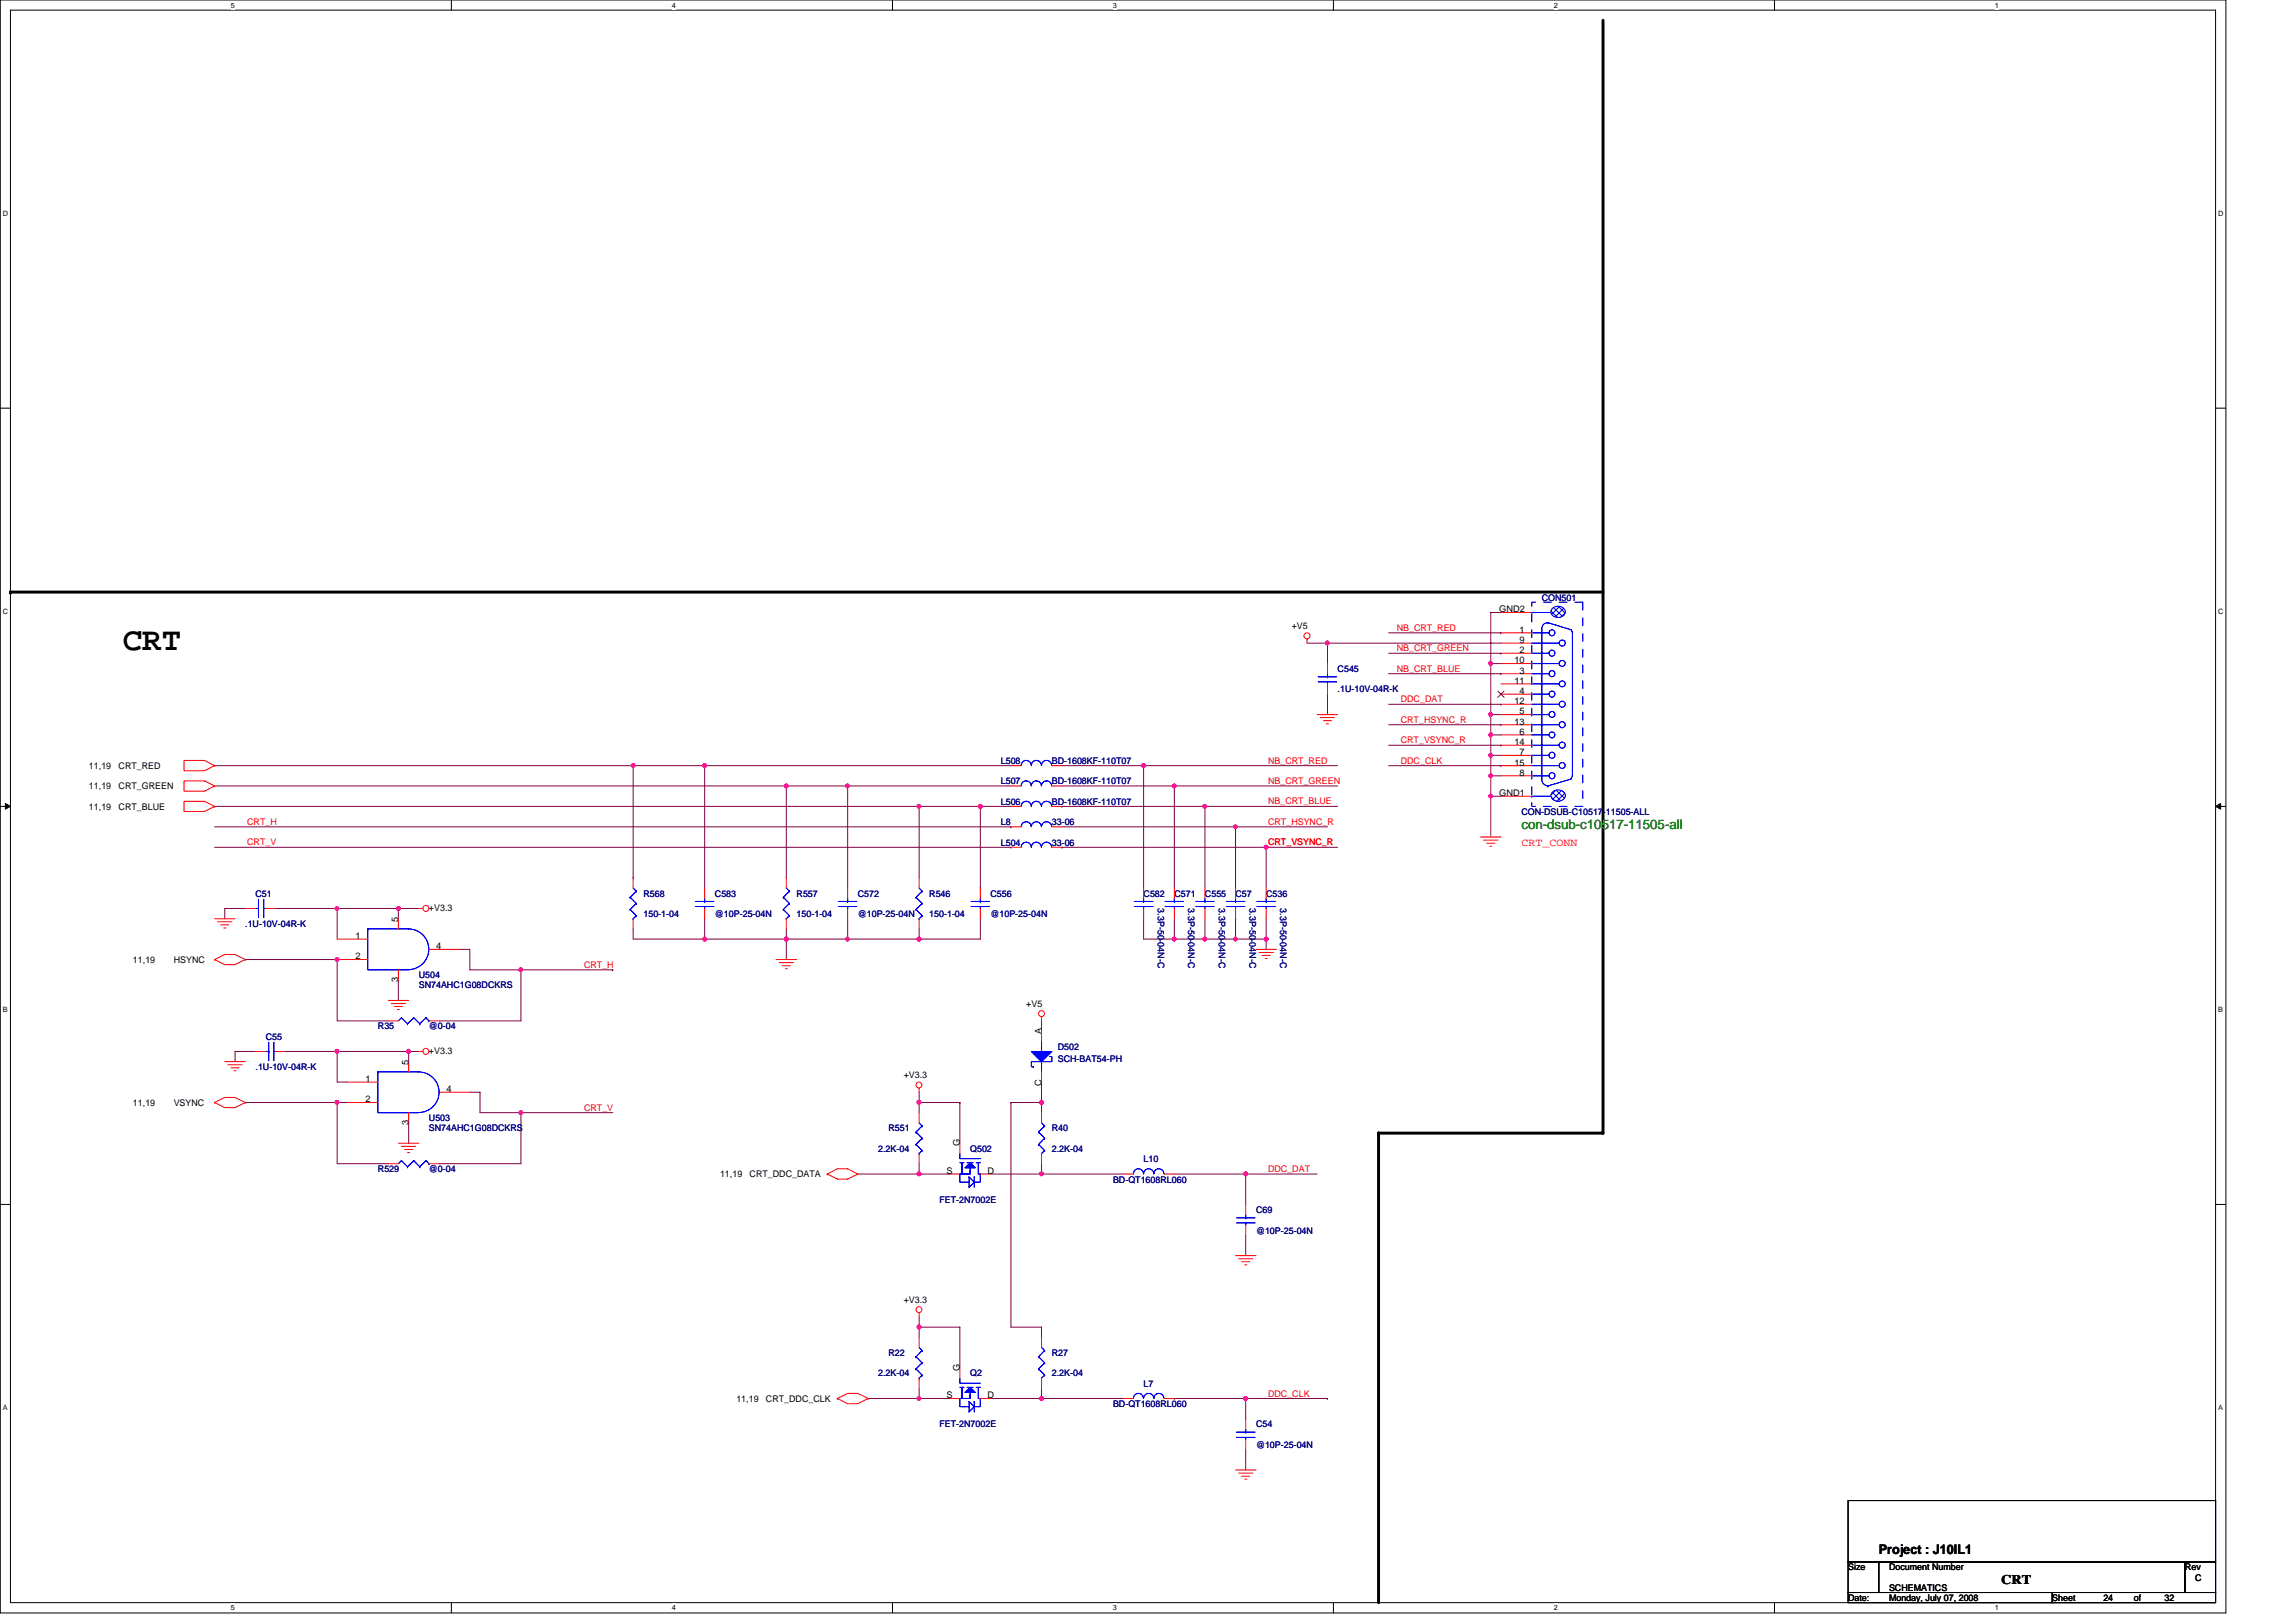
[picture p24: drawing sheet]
<svg xmlns="http://www.w3.org/2000/svg" width="297mm" height="210mm" viewBox="0 0 297 210" stroke-linecap="round" stroke-linejoin="round" font-family="sans-serif">
<defs><g id="words">
<text font-size="4.2" x="15.9" y="84.1">CRT</text>
<text font-size="1.7" fill="#008000" x="196.8" y="107.2">con-dsub-c10517-11505-all</text>
<g font-size="1.7">
<text x="243.1" y="201">Project : J10IL1</text>
<text x="258.9" y="205">CRT</text>
</g>
<text font-size="1.4" fill="#f00" x="196.8" y="109.4">CRT_CONN</text>
<g font-size="1.2" fill="#000080">
<text x="199.5" y="77.7">CON501</text>
<text x="173.1" y="87">C545</text>
<text x="173.1" y="89.6">.1U-10V-04R-K</text>
<text x="129.5" y="98.8">L508</text>
<text x="129.5" y="101.5">L507</text>
<text x="136.1" y="98.8">BD-1608KF-110T07</text>
<text x="136.1" y="101.5">BD-1608KF-110T07</text>
<text x="129.5" y="104.1">L506</text>
<text x="129.5" y="106.8">L8</text>
<text x="136.1" y="104.1">BD-1608KF-110T07</text>
<text x="136.1" y="106.8">33-06</text>
<text x="196.8" y="105.4">CON-DSUB-C10517-11505-ALL</text>
<text x="129.5" y="109.4">L504</text>
<text x="136.1" y="109.4">33-06</text>
<text x="31.7" y="120">.1U-10V-04R-K</text>
<text x="33.1" y="116">C51</text>
<text x="83.2" y="116">R568</text>
<text x="83.2" y="118.6">150-1-04</text>
<text x="92.5" y="116">C583</text>
<text x="92.5" y="118.6">@10P-25-04N</text>
<text x="103.1" y="116">R557</text>
<text x="103.1" y="118.6">150-1-04</text>
<text x="111" y="116">C572</text>
<text x="111" y="118.6">@10P-25-04N</text>
<text x="120.2" y="116">R546</text>
<text x="120.2" y="118.6">150-1-04</text>
<text x="128.1" y="116">C556</text>
<text x="128.1" y="118.6">@10P-25-04N</text>
<text x="148" y="116">C582</text>
<text x="149.8" y="117.5" transform="rotate(90 149.8 117.5)">3.3P-50-04N-C</text>
<text x="151.9" y="116">C571</text>
<text x="153.7" y="117.5" transform="rotate(90 153.7 117.5)">3.3P-50-04N-C</text>
<text x="155.9" y="116">C555</text>
<text x="157.7" y="117.5" transform="rotate(90 157.7 117.5)">3.3P-50-04N-C</text>
<text x="159.8" y="116">C57</text>
<text x="161.6" y="117.5" transform="rotate(90 161.6 117.5)">3.3P-50-04N-C</text>
<text x="163.8" y="116">C536</text>
<text x="165.6" y="117.5" transform="rotate(90 165.6 117.5)">3.3P-50-04N-C</text>
<text x="54.2" y="126.6">U504</text>
<text x="54.2" y="127.9">SN74AHC1G08DCKRS</text>
<text x="34.4" y="134.5">C55</text>
<text x="48.9" y="133.2">R35</text>
<text x="55.5" y="133.2">@0-04</text>
<text x="136.9" y="135.8">D502</text>
<text x="136.9" y="137.4">SCH-BAT54-PH</text>
<text x="33.1" y="138.5">.1U-10V-04R-K</text>
<text x="55.5" y="145.1">U503</text>
<text x="55.5" y="146.4">SN74AHC1G08DCKRS</text>
<text x="113.6" y="149">2.2K-04</text>
<text x="114.9" y="146.4">R551</text>
<text x="125.5" y="149">Q502</text>
<text x="136.1" y="146.4">R40</text>
<text x="136.1" y="149">2.2K-04</text>
<text x="48.9" y="151.7">R529</text>
<text x="55.5" y="151.7">@0-04</text>
<text x="121.5" y="155.6">FET-2N7002E</text>
<text x="144" y="153">BD-QT1608RL060</text>
<text x="148" y="150.3">L10</text>
<text x="162.5" y="157">C69</text>
<text x="162.5" y="159.6">@10P-25-04N</text>
<text x="113.6" y="178.1">2.2K-04</text>
<text x="114.9" y="175.4">R22</text>
<text x="125.5" y="178.1">Q2</text>
<text x="136.1" y="175.4">R27</text>
<text x="136.1" y="178.1">2.2K-04</text>
<text x="148" y="179.4">L7</text>
<text x="121.5" y="184.7">FET-2N7002E</text>
<text x="144" y="182">BD-QT1608RL060</text>
<text x="162.5" y="184.7">C54</text>
<text x="162.5" y="187.3">@10P-25-04N</text>
</g>
<g font-size="1.2">
<text x="167.1" y="81.4">+V5</text>
<text x="193.9" y="79.2">GND2</text>
<text x="196.6" y="83.2">9</text>
<text x="196.6" y="81.9">1</text>
<text x="195.9" y="88.5">11</text>
<text x="195.9" y="85.8">10</text>
<text x="196.6" y="89.8">4</text>
<text x="196.6" y="87.1">3</text>
<text x="196.6" y="84.5">2</text>
<text x="195.9" y="93.7">13</text>
<text x="195.9" y="91.1">12</text>
<text x="196.6" y="95.1">6</text>
<text x="196.6" y="92.4">5</text>
<text x="11.5" y="99.5">11,19</text>
<text x="15.3" y="99.5">CRT_RED</text>
<text x="195.9" y="99">15</text>
<text x="195.9" y="96.4">14</text>
<text x="196.6" y="100.4">8</text>
<text x="196.6" y="97.7">7</text>
<text x="11.5" y="104.8">11,19</text>
<text x="11.5" y="102.1">11,19</text>
<text x="15.3" y="104.8">CRT_BLUE</text>
<text x="15.3" y="102.1">CRT_GREEN</text>
<text x="193.9" y="103">GND1</text>
<text x="51.5" y="119.3" transform="rotate(-90 51.5 119.3)">5</text>
<text x="55.5" y="117.9">+V3.3</text>
<text x="17.2" y="124.6">11,19</text>
<text x="22.5" y="124.6">HSYNC</text>
<text x="46" y="124.1">2</text>
<text x="46" y="121.5">1</text>
<text x="56.4" y="122.8">4</text>
<text x="51.5" y="127.1" transform="rotate(-90 51.5 127.1)">3</text>
<text x="132.8" y="130.3">+V5</text>
<text x="52.8" y="137.8" transform="rotate(-90 52.8 137.8)">5</text>
<text x="55.5" y="136.3">+V3.3</text>
<text x="134.7" y="133.8" transform="rotate(-90 134.7 133.8)">A</text>
<text x="17.2" y="143.1">11,19</text>
<text x="22.5" y="143.1">VSYNC</text>
<text x="47.3" y="142.6">2</text>
<text x="47.3" y="140">1</text>
<text x="57.8" y="141.3">4</text>
<text x="116.9" y="139.5">+V3.3</text>
<text x="134.7" y="140.5" transform="rotate(-90 134.7 140.5)">C</text>
<text x="52.8" y="145.6" transform="rotate(-90 52.8 145.6)">3</text>
<text x="124.2" y="148.3" transform="rotate(-90 124.2 148.3)">G</text>
<text x="93.2" y="152.3">11,19</text>
<text x="97" y="152.3">CRT_DDC_DATA</text>
<text x="122.5" y="151.9">S</text>
<text x="127.8" y="151.9">D</text>
<text x="116.9" y="168.6">+V3.3</text>
<text x="124.2" y="177.4" transform="rotate(-90 124.2 177.4)">G</text>
<text x="95.3" y="181.4">11,19</text>
<text x="99.1" y="181.4">CRT_DDC_CLK</text>
<text x="122.5" y="180.9">S</text>
<text x="127.8" y="180.9">D</text>
<text x="239.1" y="203.2">Size</text>
<text x="244.4" y="203.2">Document Number</text>
<text x="282.7" y="203.2">Rev</text>
<text x="239.1" y="207.1">Date:</text>
<text x="244.4" y="207.1">Monday, July 07, 2008</text>
<text x="244.4" y="205.8">SCHEMATICS</text>
<text x="265.5" y="207.1">Sheet</text>
<text x="272.1" y="207.1">24</text>
<text x="276.1" y="207.1">of</text>
<text x="280" y="207.1">32</text>
<text x="284" y="204.5">C</text>
</g>
<g font-size="1.2" fill="#f00">
<text x="180.7" y="81.6">NB_CRT_RED</text>
<text x="180.7" y="86.9">NB_CRT_BLUE</text>
<text x="180.7" y="84.3">NB_CRT_GREEN</text>
<text x="181.2" y="90.9">DDC_DAT</text>
<text x="181.2" y="93.5">CRT_HSYNC_R</text>
<text x="164.1" y="98.8">NB_CRT_RED</text>
<text x="164.1" y="101.4">NB_CRT_GREEN</text>
<text x="181.2" y="98.8">DDC_CLK</text>
<text x="181.2" y="96.2">CRT_VSYNC_R</text>
<text x="32" y="106.7">CRT_H</text>
<text x="164.1" y="106.7">CRT_HSYNC_R</text>
<text x="164.1" y="104.1">NB_CRT_BLUE</text>
<text x="32" y="109.4">CRT_V</text>
<text x="164.1" y="109.4">CRT_VSYNC_R</text>
<text x="75.6" y="125.2">CRT_H</text>
<text x="75.6" y="143.7">CRT_V</text>
<text x="164.1" y="151.6">DDC_DAT</text>
<text x="164.1" y="180.7">DDC_CLK</text>
</g>
<g font-size=".9">
<text x="29.9" y="1">5</text>
<text x="86.9" y="1">4</text>
<text x="144" y="1">3</text>
<text x="201" y="1">2</text>
<text x="258.1" y="1">1</text>
<text x=".4" y="27.9">D</text>
<text x="287" y="27.9">D</text>
<text x=".4" y="79.4">C</text>
<text x="287" y="79.4">C</text>
<text x=".4" y="130.9">B</text>
<text x="287" y="130.9">B</text>
<text x=".4" y="182.4">A</text>
<text x="287" y="182.4">A</text>
<text x="29.9" y="208.3">5</text>
<text x="86.9" y="208.3">4</text>
<text x="144" y="208.3">3</text>
<text x="201" y="208.3">2</text>
<text x="258.1" y="208.3">1</text>
</g>
</g></defs>
<path d="M0 0h288v208.7h-288zM1.4 1.3h285.2v206h-285.2z" fill="none" stroke="#000" stroke-width=".13"/>
<g fill="#fff">
<path d="M29.9 .1h.5v1.1h-.5z"/>
<path d="M29.9 207.5h.5v1h-.5z"/>
</g>
<path d="M58.4 0v1.3M58.4 207.3v1.4" fill="none" stroke="#000" stroke-width=".13"/>
<g fill="#fff">
<path d="M86.9 .1h.5v1.1h-.5z"/>
<path d="M86.9 207.5h.5v1h-.5z"/>
</g>
<path d="M115.5 0v1.3M115.5 207.3v1.4" fill="none" stroke="#000" stroke-width=".13"/>
<g fill="#fff">
<path d="M144 .1h.5v1.1h-.5z"/>
<path d="M144 207.5h.5v1h-.5z"/>
</g>
<path d="M172.5 0v1.3M172.5 207.3v1.4" fill="none" stroke="#000" stroke-width=".13"/>
<g fill="#fff">
<path d="M201 .1h.5v1.1h-.5z"/>
<path d="M201 207.5h.5v1h-.5z"/>
</g>
<path d="M229.6 0v1.3M229.6 207.3v1.4" fill="none" stroke="#000" stroke-width=".13"/>
<g fill="#fff">
<path d="M258.1 .1h.5v1.1h-.5z"/>
<path d="M258.1 207.5h.5v1h-.5z"/>
<path d="M.4 27.1h.7v1h-.7z"/>
<path d="M287 27.1h.7v1h-.7z"/>
<path d="M.4 78.5h.7v1.1h-.7z"/>
<path d="M287 78.5h.7v1.1h-.7z"/>
</g>
<path d="M0 52.8h1.4M286.6 52.8h1.3" fill="none" stroke="#000" stroke-width=".13"/>
<g fill="#fff">
<path d="M.4 130.1h.6v1h-.6z"/>
<path d="M287 130.1h.6v1h-.6z"/>
</g>
<path d="M0 104.3h1.4M286.6 104.3h1.3" fill="none" stroke="#000" stroke-width=".13"/>
<path d="M.7 103.9l.7 .4-.7 .4zM286.6 104.3l.7-.4v.8z" fill="#000" stroke="#000" stroke-width=".13"/>
<g fill="#fff">
<path d="M.4 181.6h.6v1h-.6z"/>
<path d="M287 181.6h.6v1h-.6z"/>
</g>
<path d="M0 155.8h1.4M286.6 155.8h1.3M239.1 194.1h47.5v8h-47.5zM239.1 206h26.4v1.3h-26.4zM239.1 202.1h4v3.9h-4zM243.1 202.1h39.6v3.9h-39.6zM265.5 206h21.1v1.3h-21.1zM282.7 202.1h3.9v3.9h-3.9z" fill="none" stroke="#000" stroke-width=".13"/>
<g fill="none" stroke="#800040" stroke-width=".13">
<path d="M194.2 79.2h-1.3v23.8M27.8 99.1h54.1M81.9 99.1h9.3M81.9 99.1v14.5M91.2 99.1v15.8M91.2 99.1h.1M91.2 99.1h39.6M137.4 99.1h10.6M148 99.1h.1M148 99.1v15.8M148 99.1h25.1M169.1 83.2h2.6"/>
<path d="M171.7 83.2h22.5M171.7 83.2h.1M171.7 83.2v2.7M171.7 89.8v2.7M179.7 99.1h14.5M179.7 87.2h14.5M179.7 91.1h14.5M179.7 93.8h14.5M179.7 96.4h14.5M179.7 81.9h14.5M179.7 84.5h14.5M192.9 85.9h1.3"/>
<path d="M192.9 95.1h1.3M192.9 97.7h1.3M192.9 85.9h.1M192.9 92.5h.1M192.9 97.7h.1M192.9 92.5h1.3M192.9 95.1h.1M194.2 87.2h.1M194.2 91.1h.1M194.2 99.1h.1M194.2 93.8h.1M194.2 96.4h.1"/>
<path d="M194.2 81.9h.1M194.2 84.5h.1M27.8 101.7h73.9M27.8 107h103M27.8 104.3h99M27.8 109.6h103M31.7 117.5h-2.6v1.4M35.7 117.5h7.9M43.6 117.5h.1M43.6 117.5v4M43.6 117.5h7.9M51.5 117.5h.1"/>
<path d="M51.5 117.5v1.4M51.5 117.5h2.7M81.9 113.6h.1M91.2 118.9v2.6M101.7 101.7h.1M101.7 101.7h8M101.7 101.7v11.9M109.7 101.7h.1M109.7 101.7h21.1M109.7 118.9v2.6M109.7 101.7v13.2M118.9 104.3h.1"/>
<path d="M118.9 104.3v9.3M126.8 114.9h.1M126.8 118.9v2.6h-7.9v-1.3M126.8 104.3h.1M126.8 104.3h4M126.8 104.3v10.6M130.8 107h.1M130.8 109.6h.1M137.4 101.7h14.5M137.4 109.6h.1M137.4 107h22.4M137.4 104.3h.1"/>
<path d="M137.4 104.3h35.7M137.4 109.6h35.7M148 118.9v2.6h3.9M151.9 101.7h.1M151.9 118.9v2.6M151.9 101.7h21.2M151.9 101.7v13.2M155.9 104.3h.1M155.9 118.9v2.6M155.9 104.3v10.6M159.8 107v7.9M159.8 118.9h.1"/>
<path d="M159.8 107h.1M159.8 107h11.9M159.8 118.9v2.6M163.8 109.6v5.3M163.8 109.6h.1M163.8 118.9v2.6M192.9 103v5.3M192.9 103h1.3M192.9 100.4h1.3M192.9 103h.1M192.9 100.4h.1M31.7 124.1h11.9"/>
<path d="M33.1 136h-2.7v1.4M37 136h6.6M43.6 136h.1M43.6 124.1v8h6.6M43.6 124.1h.1M43.6 136v4h1.3M43.6 136h10.6M51.5 126.8v2.6M52.9 136v1.4M52.9 136h.1M59.5 122.8h1.3v2.7h6.6M67.4 125.5v6.6h-10.6"/>
<path d="M67.4 125.5h.1M67.4 125.5h11.9M79.3 125.5h.1M81.9 120.2v1.3h37M91.2 121.5h.1M101.7 121.5v2.6M101.7 121.5h.1M101.7 120.2v1.3M109.7 121.5h.1M134.7 140v2.6M134.7 132.1v1.3M151.9 121.5h.1"/>
<path d="M151.9 121.5h7.9M155.9 121.5h.1M159.8 121.5h4M163.8 121.5v1.3M163.8 121.5h.1M31.7 142.6h11.9v8h6.6M43.6 142.6h.1M43.6 142.6h1.3M52.9 145.3v2.6M60.8 141.3h1.3v2.7h5.3M67.4 144v6.6h-10.6M67.4 144h.1"/>
<path d="M67.4 144h11.9M111 151.9h7.9M118.9 151.9h.1M118.9 151.9h4M118.9 142.6v1.4M118.9 141.3v1.3M118.9 150.6v1.3M118.9 142.6h5.3M124.2 142.6v5.3M124.2 142.6h.1M128.1 151.9h6.6M130.8 142.6v29.1h3.9v1.3"/>
<path d="M130.8 142.6h.1M130.8 142.6h3.9M134.7 150.6v1.3M134.7 151.9h.1M134.7 142.6v1.4M134.7 151.9h10.6M151.9 151.9h9.3M161.2 151.9v4M161.2 159.8v2.7M161.2 151.9h.1M161.2 151.9h9.2M118.9 179.6v1.3"/>
<path d="M118.9 171.7h.1M118.9 171.7h5.3v5.3M118.9 170.4v1.3M118.9 171.7v1.3M134.7 179.6v1.3M112.3 180.9h6.6M118.9 180.9h.1M118.9 180.9h4M128.1 180.9h6.6M134.7 180.9h.1M134.7 180.9h10.6M151.9 180.9h.1"/>
<path d="M151.9 180.9h19.8M161.2 180.9v2.7M161.2 187.5v2.7M171.7 180.9h.1"/>
</g>
<g fill="#f0f" stroke="#f0f" stroke-width=".13">
<path d="M126.6 104.1h.2h.2l.1 .2-.1 .2-.2 .1-.2-.1v-.2z" fill-rule="evenodd"/>
<path d="M159.7 121.3l.1-.1 .2 .1 .1 .2-.1 .2-.2 .1-.1-.1-.1-.2z" fill-rule="evenodd"/>
<path d="M67.2 143.8l.2-.1 .1 .1 .1 .2-.1 .1-.1 .1-.2-.1-.1-.1z" fill-rule="evenodd"/>
<path d="M67.2 125.3l.2-.1 .1 .1 .1 .2-.1 .1-.1 .1-.2-.1-.1-.1z" fill-rule="evenodd"/>
<path d="M192.7 85.6h.1h.2l.1 .2-.1 .2-.2 .1-.1-.1-.1-.2z" fill-rule="evenodd"/>
<path d="M192.7 102.8l.1-.1 .2 .1 .1 .2-.1 .2-.2 .1-.1-.1-.1-.2z" fill-rule="evenodd"/>
<path d="M192.7 92.3l.1-.1 .2 .1 .1 .1-.1 .2-.2 .1-.1-.1-.1-.2z" fill-rule="evenodd"/>
<path d="M192.7 97.5h.1h.2l.1 .2-.1 .2-.2 .1-.1-.1-.1-.2z" fill-rule="evenodd"/>
<path d="M192.7 94.9l.1-.1 .2 .1 .1 .2-.1 .2h-.2h-.1l-.1-.2z" fill-rule="evenodd"/>
<path d="M126.6 104.1h.2h.2l.1 .2-.1 .2-.2 .1-.2-.1v-.2z" fill-rule="evenodd"/>
<circle cx="161.2" cy="180.9" r=".25"/>
<circle cx="101.7" cy="101.7" r=".25"/>
<circle cx="91.2" cy="121.5" r=".25"/>
<circle cx="118.9" cy="104.3" r=".25"/>
<circle cx="134.7" cy="142.6" r=".25"/>
<circle cx="43.6" cy="136" r=".25"/>
<circle cx="118.9" cy="121.5" r=".25"/>
<circle cx="109.6" cy="121.5" r=".25"/>
<circle cx="101.7" cy="121.5" r=".25"/>
<circle cx="43.6" cy="117.5" r=".25"/>
<circle cx="118.9" cy="180.9" r=".25"/>
<circle cx="118.9" cy="171.7" r=".25"/>
<circle cx="134.7" cy="180.9" r=".25"/>
<circle cx="51.5" cy="117.5" r=".25"/>
<circle cx="148" cy="99" r=".25"/>
<circle cx="155.9" cy="104.3" r=".25"/>
<circle cx="151.9" cy="101.7" r=".25"/>
<circle cx="109.6" cy="101.7" r=".25"/>
<circle cx="118.9" cy="151.9" r=".25"/>
<circle cx="134.7" cy="151.9" r=".25"/>
<circle cx="118.9" cy="142.6" r=".25"/>
<circle cx="91.2" cy="99" r=".25"/>
<circle cx="151.9" cy="121.5" r=".25"/>
<circle cx="81.9" cy="99" r=".25"/>
<circle cx="163.8" cy="121.5" r=".25"/>
<circle cx="192.9" cy="100.4" r=".24"/>
<circle cx="171.7" cy="83.2" r=".25"/>
<circle cx="163.8" cy="109.6" r=".25"/>
<circle cx="159.8" cy="107" r=".24"/>
<circle cx="43.6" cy="124.1" r=".25"/>
<circle cx="155.9" cy="121.5" r=".25"/>
<circle cx="161.2" cy="151.9" r=".25"/>
<circle cx="43.6" cy="142.6" r=".25"/>
<circle cx="52.8" cy="136" r=".25"/>
</g>
<g fill="none" stroke="#f00" stroke-width=".13">
<path d="M23.8 98.4h2.7l1.3 .7-1.3 .6h-2.7zM27.8 99.1h.1M130.8 99.1h1.3M136.1 99.1h1.3M169.1 82.7v.5M170.4 92.5h2.7M170.8 92.8h1.9M171.2 93.2h1.1M171.6 93.6h.3M171.7 85.9v1.3M171.7 88.5v1.3M23.8 103.7h2.7l1.3 .6-1.3 .7h-2.7z"/>
<path d="M23.8 101h2.7l1.3 .7-1.3 .7h-2.7zM27.8 104.3h.1M27.8 101.7h.1M27.8 118.9h2.6M28.2 119.3h1.8M28.6 119.7h1M31.7 117.5h1.4M34.4 117.5h1.3M51.5 118.9v1.3M54.2 117.5h.5M81.9 113.6v1.3M81.9 118.9v1.3"/>
<path d="M91.2 114.9v1.3M91.2 117.5v1.4M101.7 113.6v1.3M101.7 118.9v1.3M109.7 114.9v1.3M109.7 117.5v1.4M118.9 113.6v1.3M118.9 118.9v1.3M126.8 114.9v1.3M126.8 117.5v1.4M130.8 109.6h1.3M130.8 104.3h1.3"/>
<path d="M136.1 109.6h1.3M136.1 104.3h1.3M151.9 114.9v1.3M151.9 117.5v1.4M155.9 114.9v1.3M155.9 117.5v1.4M159.8 114.9v1.3M159.8 117.5v1.4M191.6 108.3h2.6M191.9 108.7h1.9M192.3 109.1h1.1M192.7 109.5h.3"/>
<path d="M27.8 124.1l1.3 .7h1.3l1.3-.7M27.8 124.1h.1M27.8 124.1l1.3-.6h1.3l1.3 .6M29 120.1h.2M29.1 137.4h2.6M29.5 137.8h1.8M29.9 138.2h1M30.3 138.5h.2M31.7 124.1h.1M33.1 136h1.3M35.7 136h1.3M43.6 124.1h4"/>
<path d="M43.6 121.5h4M44.9 140h4M50.2 129.4h2.7M50.2 132.1h1.3M50.6 129.8h1.9M51 130.2h1.1M51.4 130.6h.3M51.5 125.5v1.3M52.9 137.4v1.3M54.2 136h.5M55.5 132.1h1.3M55.5 122.8h4"/>
<path d="M100.4 124.1h2.7M100.8 124.5h1.9M101.2 124.9h1.1M101.6 125.3h.3M134.7 131.6v.5M134.7 133.4v1.3M134.7 138.7v1.3M162.5 122.8h2.6M162.9 123.2h1.8M163.3 123.6h1M163.7 124h.2M27.8 142.6l1.3 .7h1.3l1.3-.7"/>
<path d="M27.8 142.6h.1M27.8 142.6l1.3-.6h1.3l1.3 .6M31.7 142.6h.1M44.9 142.6h4M50.2 150.6h1.3M51.5 147.9h2.7M51.9 148.3h1.9M52.3 148.7h1.1M52.7 149.1h.3M52.9 144v1.3M55.5 150.6h1.3M56.8 141.3h4"/>
<path d="M107 151.9l1.3 .6h1.4l1.3-.6M107 151.9h.1M107 151.9l1.3-.7h1.4l1.3 .7M111 151.9h.1M118.9 140.8v.5M118.9 144v1.3M118.9 149.2v1.4M122.9 151.9h1.3M124.2 147.9v1.3M126.8 151.9h1.3M145.3 151.9h1.3M150.6 151.9h1.3"/>
<path d="M161.2 155.9v1.3M161.2 158.5v1.3M118.9 169.8v.6M118.9 173v1.3M118.9 178.3v1.3M124.2 177v1.3M134.7 173v1.3M134.7 178.3v1.3M159.8 162.5h2.7M160.2 162.9h1.9M160.6 163.2h1.1M161 163.6h.3"/>
<path d="M108.3 180.9l1.4 .7h1.3l1.3-.7M108.3 180.9h.1M108.3 180.9l1.4-.6h1.3l1.3 .6M112.3 180.9h.1M122.9 180.9h1.3M126.8 180.9h1.3M145.3 180.9h1.3M150.6 180.9h1.3M159.8 190.2h2.7M160.2 190.6h1.9M160.6 191h1.1M161 191.4h.3"/>
<path d="M161.2 183.6v1.3M161.2 186.2v1.3"/>
<circle cx="169.1" cy="82.3" r=".39"/>
<circle cx="55.1" cy="117.5" r=".39"/>
<circle cx="55.1" cy="136" r=".39"/>
<circle cx="134.7" cy="131.1" r=".39"/>
<circle cx="118.9" cy="140.4" r=".38"/>
<circle cx="118.9" cy="169.4" r=".38"/>
</g>
<path d="M207.4 2.6v144h-29.1M1.4 76.6h.1M1.4 76.6h206M178.3 146.6h.1M178.3 146.6v60.7" fill="none" stroke="#000" stroke-width=".38"/>
<g fill="none" stroke="#00f" stroke-width=".13">
<path d="M132.1 99a.65 .65 0 0 1 .7-.6 .65 .65 0 0 1 .6 .6M133.4 99a.65 .65 0 0 1 .7-.6 .65 .65 0 0 1 .6 .6M134.7 99a.66 .66 0 0 1 .7-.6 .66 .66 0 0 1 .7 .6M170.5 87.6h2.4M170.5 88.2h2.4M171.7 88.2v.3M171.7 87.6h.1M171.7 87.2v.4M198.2 99.1h3.5M198.2 97.7h2.2M198.2 96.4h3.5M198.2 95.1h2.2"/>
<path d="M198.2 93.8h3.5M198.2 92.5h2.2M198.2 91.1h3.5M198.2 89.8h2.2M198.2 88.5h3.5M198.2 87.2h2.2M198.2 85.9h3.5M198.2 84.5h2.2M198.2 83.2h3.5M198.2 81.9h2.2M199.5 81.3v19.6M200.2 80.6a.76 .76 0 0 0-.7 .7"/>
<path d="M200.3 80.6h.1M200.3 80.6l3 .9M203.3 81.5l.1 .4M203.4 81.9v18.5M33.1 117.5h.3M33.4 116.4v2.3M33.4 117.5h.1M34.1 117.5h.3M34.1 116.4v2.3M81.5 116.1h.1M81.5 117.7h.1M81.5 116.1l.8 .8"/>
<path d="M81.5 117.7l.8 .8M81.9 118.9h.1M81.9 114.9l.4 .4M82.3 115.3h.1M82.3 116.9h.1M82.3 118.5h.1M82.3 115.3l-.8 .8M82.3 116.9l-.8 .8M82.3 118.5l-.4 .4M90 116.6h2.3M90 117.3h2.3M91.2 117.3v.2"/>
<path d="M91.2 116.6h.1M91.2 116.2v.4M101.3 116.1h.1M101.3 117.7h.1M101.3 116.1l.8 .8M101.3 117.7l.8 .8M101.7 118.9h.1M101.7 114.9l.4 .4M102.1 115.3h.1M102.1 116.9h.1M102.1 118.5h.1M102.1 115.3l-.8 .8"/>
<path d="M102.1 116.9l-.8 .8M102.1 118.5l-.4 .4M108.5 116.6h2.3M108.5 117.3h2.3M109.7 117.3v.2M109.7 116.6h.1M109.7 116.2v.4M118.5 116.1h.1M118.5 117.7h.1M118.5 116.1l.8 .8M118.5 117.7l.8 .8M118.9 118.9h.1"/>
<path d="M118.9 114.9l.4 .4M119.3 115.3h.1M119.3 116.9h.1M119.3 118.5h.1M119.3 115.3l-.8 .8M119.3 116.9l-.8 .8M119.3 118.5l-.4 .4M125.6 116.6h2.4M125.6 117.3h2.4M126.8 117.3v.2M126.8 116.6h.1M126.8 116.2v.4"/>
<path d="M132.1 109.6a.65 .65 0 0 1 .7-.6 .65 .65 0 0 1 .6 .6M132.1 104.3a.65 .65 0 0 1 .7-.6 .65 .65 0 0 1 .6 .6M133.4 109.6a.65 .65 0 0 1 .7-.6 .65 .65 0 0 1 .6 .6M133.4 104.3a.65 .65 0 0 1 .7-.6 .65 .65 0 0 1 .6 .6M134.7 109.6a.66 .66 0 0 1 .7-.6 .66 .66 0 0 1 .7 .6M134.7 104.3a.66 .66 0 0 1 .7-.6 .66 .66 0 0 1 .7 .6M150.7 116.6h2.4M150.7 117.3h2.4M151.9 117.3v.2M151.9 116.6h.1M151.9 116.2v.4M154.7 116.6h2.4"/>
<path d="M154.7 117.3h2.4M155.9 117.3v.2M155.9 116.6h.1M155.9 116.2v.4M158.7 116.6h2.3M158.7 117.3h2.3M159.8 117.3v.2M159.8 116.6h.1M159.8 116.2v.4M198.2 100.4h2.2M198.2 103h.1M198.2 103h2.3"/>
<path d="M199.5 100.9a.79 .79 0 0 0 .7 .8M200.3 101.7h.1M203.3 100.8l-3 .9M203.4 100.4l-.2 .3M34.4 136h.4M34.8 134.9v2.3M34.8 136h.1M35.4 136h.3M35.4 134.9v2.3M47.6 120.2h5.3M47.6 120.2v5.3h5.3M47.6 120.2h.1"/>
<path d="M48.9 138.7h5.3a2.64 2.64 0 0 1 2.6 2.6 2.64 2.64 0 0 1-2.6 2.6M48.9 138.7v5.3h5.3M48.9 138.7h.1M51.9 131.7h.1M51.9 131.7l-.4 .4M51.9 131.7l.8 .8M52.7 132.5h.1M52.8 120.2a2.64 2.64 0 0 1 2.7 2.6 2.64 2.64 0 0 1-2.7 2.7M53.5 131.7h.1M53.5 131.7l-.8 .8M53.5 131.7l.8 .8M54.3 132.5h.1"/>
<path d="M55.1 131.7h.1M55.1 131.7l-.8 .8M55.1 131.7l.4 .4M55.5 132.1h.1M133.7 138h.1M134.7 134.7v1.3M134.7 137.4v1.3M135.8 136.7h.3v.7h-2.7v.6h.3M51.9 150.2h.1M51.9 150.2l-.4 .4M51.9 150.2l.8 .8M52.7 151h.1"/>
<path d="M53.5 150.2h.1M53.5 150.2l-.8 .8M53.5 150.2l.8 .8M54.3 151h.1M55.1 150.2h.1M55.1 150.2l-.8 .8M55.1 150.2l.4 .4M55.5 150.6h.1M118.5 146.5h.1M118.5 148.1h.1M118.5 146.5l.8 .8M118.5 148.1l.8 .7"/>
<path d="M118.9 149.2h.1M118.9 145.3l.4 .4M119.3 145.7h.1M119.3 147.3h.1M119.3 148.8h.1M119.3 145.7l-.8 .8M119.3 147.3l-.8 .8M119.3 148.8l-.4 .4M124.2 149.2v.7h2.6M124.2 150.4h.5M124.2 151.9v1.1h1.2M124.5 150.6v1.1"/>
<path d="M124.5 150.4v1.5M125.1 150.4h.8M125.4 152.3l.6 .7-.6 .6zM125.5 151.4v.5h-1.3M125.5 151.1v.8h-1.3M126 153h.1M126 153v.6M126 152.3h.1M126 152.3v.7M126.3 150.4h.5M126.6 150.6v1.3h.2M126.6 150.4v1.5h.2"/>
<path d="M126.8 151.9v1.1h-.8M146.6 151.9a.65 .65 0 0 1 .7-.7 .65 .65 0 0 1 .6 .7 .67 .67 0 0 1 .7-.7 .67 .67 0 0 1 .7 .7M149.3 151.9a.65 .65 0 0 1 .6-.7 .65 .65 0 0 1 .7 .7M160 157.6h2.4M160 158.2h2.4M161.2 158.2v.3M161.2 157.6h.1M161.2 157.2v.4M118.5 175.5h.1M118.5 177.1h.1M118.5 175.5l.8 .8M118.5 177.1l.8 .8"/>
<path d="M118.9 178.3h.1M118.9 174.3l.4 .4M119.3 174.7h.1M119.3 176.3h.1M119.3 177.9h.1M119.3 174.7l-.8 .8M119.3 176.3l-.8 .8M119.3 177.9l-.4 .4M124.2 178.3v.7h2.6M124.2 179.5h.5M124.5 179.6v1.2M124.5 179.5v1.4"/>
<path d="M125.1 179.5h.8M126.3 179.5h.5M126.6 179.6v1.3h.2M126.6 179.5v1.4h.2M134.4 175.5h.1M134.4 177.1h.1M134.4 175.5l.7 .8M134.4 177.1l.7 .8M134.7 178.3h.1M134.7 174.3l.4 .4M135.1 174.7h.1M135.1 176.3h.1"/>
<path d="M135.1 177.9h.1M135.1 174.7l-.7 .8M135.1 176.3l-.7 .8M135.1 177.9l-.4 .4M124.2 180.9v1.1h1.2M125.4 181.3l.6 .7-.6 .7zM125.5 180.4v.5h-1.3M125.5 180.1v.8h-1.3M126 182h.1M126 182v.7M126 181.3h.1M126 181.3v.7"/>
<path d="M126.8 180.9v1.1h-.8M146.6 180.9a.65 .65 0 0 1 .7-.6 .65 .65 0 0 1 .6 .6 .67 .67 0 0 1 .7-.6 .67 .67 0 0 1 .7 .6M149.3 180.9a.65 .65 0 0 1 .6-.6 .65 .65 0 0 1 .7 .6M160 185.3h2.4M160 186h2.4M161.2 186v.2M161.2 185.3h.1M161.2 184.9v.4"/>
<circle cx="200.8" cy="97.7" r=".39"/>
<circle cx="200.8" cy="87.2" r=".39"/>
<circle cx="200.8" cy="84.5" r=".39"/>
<circle cx="200.8" cy="89.8" r=".39"/>
<circle cx="200.8" cy="81.9" r=".38"/>
<circle cx="200.8" cy="95.1" r=".38"/>
<circle cx="200.8" cy="92.4" r=".38"/>
<circle cx="202.1" cy="83.2" r=".39"/>
<circle cx="202.1" cy="91.1" r=".39"/>
<circle cx="202.1" cy="96.4" r=".39"/>
<circle cx="202.1" cy="93.8" r=".39"/>
<circle cx="202.1" cy="88.5" r=".39"/>
<circle cx="202.1" cy="85.8" r=".39"/>
<circle cx="202.1" cy="99" r=".39"/>
<circle cx="200.8" cy="100.4" r=".39"/>
</g>
<g fill="#00f" stroke="#00f" stroke-width=".13">
<path d="M124.8 151.1l.7-.7 .7 .7z" fill-rule="evenodd"/>
<path d="M124.8 151.1l.7-.7 .7 .7z" fill-rule="evenodd"/>
<path d="M133.4 136h2.7l-1.4 1.4z" fill-rule="evenodd"/>
<path d="M133.4 136h2.7l-1.4 1.4z" fill-rule="evenodd"/>
<path d="M124.8 180.1l.7-.6 .7 .6z" fill-rule="evenodd"/>
<path d="M124.8 180.1l.7-.6 .7 .6z" fill-rule="evenodd"/>
</g>
<path d="M200.9 102.4a.98 .98 0 0 1 1.6 .5 .95 .95 0 0 1-.9 .8 .95 .95 0 0 1-.9-.8v-.2z" fill-rule="evenodd" fill="#fff"/>
<path d="M200.9 102.4a.98 .98 0 0 1 1.6 .5 .95 .95 0 0 1-.9 .8 .95 .95 0 0 1-.9-.8v-.2z" fill-rule="evenodd" fill="#00f" stroke="#00f" stroke-width=".13"/>
<path d="M198.2 79.2h.1M198.2 79.2h2.3" fill="none" stroke="#00f" stroke-width=".13"/>
<path d="M200.9 78.7a.98 .98 0 0 1 1.6 .5 .95 .95 0 0 1-.9 .7 .95 .95 0 0 1-.9-.7v-.3z" fill-rule="evenodd" fill="#fff"/>
<path d="M200.9 78.7a.98 .98 0 0 1 1.6 .5 .95 .95 0 0 1-.9 .7 .95 .95 0 0 1-.9-.7v-.3z" fill-rule="evenodd" fill="#00f" stroke="#00f" stroke-width=".13"/>
<path d="M198.2 77.9h6.6v26.4h-6.6z" fill="none" stroke="#fff" stroke-width=".13" stroke-dasharray="1 1 1 1 1 1 1 1"/>
<path d="M198.2 77.9h6.6v26.4h-6.6z" fill="none" stroke="#00f" stroke-width=".13" stroke-dasharray="1 1 1 1 1 1 1 1"/>
<g fill="none" stroke="#00f" stroke-width=".13">
<path d="M198.2 99.1h3.5M198.2 97.7h2.2M198.2 96.4h3.5M198.2 95.1h2.2M198.2 93.8h3.5M198.2 92.5h2.2M198.2 91.1h3.5M198.2 89.8h2.2M198.2 88.5h3.5M198.2 87.2h2.2M198.2 85.9h3.5M198.2 84.5h2.2"/>
<path d="M198.2 83.2h3.5M198.2 81.9h2.2M199.5 81.3v19.6M200.2 80.6a.76 .76 0 0 0-.7 .7M200.3 80.6h.1M200.3 80.6l3 .9M203.3 81.5l.1 .4M203.4 81.9v18.5M198.2 100.4h2.2M198.2 103h.1M198.2 103h2.3M199.5 100.9a.79 .79 0 0 0 .7 .8"/>
<path d="M200.3 101.7h.1M203.3 100.8l-3 .9M203.4 100.4l-.2 .3"/>
<circle cx="200.8" cy="97.7" r=".39"/>
<circle cx="200.8" cy="87.2" r=".39"/>
<circle cx="200.8" cy="84.5" r=".39"/>
<circle cx="200.8" cy="89.8" r=".39"/>
<circle cx="200.8" cy="81.9" r=".38"/>
<circle cx="200.8" cy="95.1" r=".38"/>
<circle cx="200.8" cy="92.4" r=".38"/>
<circle cx="202.1" cy="83.2" r=".39"/>
<circle cx="202.1" cy="91.1" r=".39"/>
<circle cx="202.1" cy="96.4" r=".39"/>
<circle cx="202.1" cy="93.8" r=".39"/>
<circle cx="202.1" cy="88.5" r=".39"/>
<circle cx="202.1" cy="85.8" r=".39"/>
<circle cx="202.1" cy="99" r=".39"/>
<circle cx="200.8" cy="100.4" r=".39"/>
</g>
<path d="M200.9 102.4a.98 .98 0 0 1 1.6 .5 .95 .95 0 0 1-.9 .8 .95 .95 0 0 1-.9-.8v-.2z" fill-rule="evenodd" fill="#fff"/>
<path d="M200.9 102.4a.98 .98 0 0 1 1.6 .5 .95 .95 0 0 1-.9 .8 .95 .95 0 0 1-.9-.8v-.2z" fill-rule="evenodd" fill="#00f" stroke="#00f" stroke-width=".13"/>
<path d="M198.2 79.2h.1M198.2 79.2h2.3" fill="none" stroke="#00f" stroke-width=".13"/>
<path d="M200.9 78.7a.98 .98 0 0 1 1.6 .5 .95 .95 0 0 1-.9 .7 .95 .95 0 0 1-.9-.7v-.3z" fill-rule="evenodd" fill="#fff"/>
<path d="M200.9 78.7a.98 .98 0 0 1 1.6 .5 .95 .95 0 0 1-.9 .7 .95 .95 0 0 1-.9-.7v-.3z" fill-rule="evenodd" fill="#00f" stroke="#00f" stroke-width=".13"/>
<path d="M198.2 77.9h6.6v26.4h-6.6z" fill="none" stroke="#fff" stroke-width=".13" stroke-dasharray="1 1 1 1 1 1 1 1"/>
<path d="M198.2 77.9h6.6v26.4h-6.6z" fill="none" stroke="#00f" stroke-width=".13" stroke-dasharray="1 1 1 1 1 1 1 1"/>
<g fill="none" stroke="#f00" stroke-width=".13">
<path d="M194.2 79.2h4M194.2 99.1h4M194.2 97.7h4M194.2 96.4h4M194.2 95.1h4M194.2 93.8h4M194.2 92.5h4M194.2 91.1h4M194.2 89.8h4M194.2 88.5h4M194.2 87.2h4M194.2 85.9h4"/>
<path d="M194.2 84.5h4M194.2 83.2h4M194.2 81.9h4M130.8 107h1.3M130.8 101.7h1.3M136.1 107h1.3M136.1 101.7h1.3M148 114.9v1.3M148 117.5v1.4M163.8 114.9v1.3M163.8 117.5v1.4M194.2 100.4h4"/>
<path d="M194.2 103h4M134.7 144v1.3M134.7 149.2v1.4"/>
</g>
<path d="M193.8 89.4l.8 .8M194.6 89.4l-.8 .8" fill="none" stroke="#804000" stroke-width=".13"/>
<g fill="none" stroke="#00f" stroke-width=".13">
<path d="M132.1 107a.65 .65 0 0 1 .7-.7 .65 .65 0 0 1 .6 .7M132.1 101.7a.65 .65 0 0 1 .7-.7 .65 .65 0 0 1 .6 .7M133.4 107a.65 .65 0 0 1 .7-.7 .65 .65 0 0 1 .6 .7M133.4 101.7a.65 .65 0 0 1 .7-.7 .65 .65 0 0 1 .6 .7M134.7 107a.66 .66 0 0 1 .7-.7 .66 .66 0 0 1 .7 .7M134.7 101.7a.66 .66 0 0 1 .7-.7 .66 .66 0 0 1 .7 .7M146.8 116.6h2.4M146.8 117.3h2.4M148 117.3v.2M148 116.6h.1M148 116.2v.4M162.6 116.6h2.4"/>
<path d="M162.6 117.3h2.4M163.8 117.3v.2M163.8 116.6h.1M163.8 116.2v.4M134.4 146.5h.1M134.4 148.1h.1M134.4 146.5l.7 .8M134.4 148.1l.7 .7M134.7 149.2h.1M134.7 145.3l.4 .4M135.1 145.7h.1M135.1 147.3h.1"/>
<path d="M135.1 148.8h.1M135.1 145.7l-.7 .8M135.1 147.3l-.7 .8M135.1 148.8l-.4 .4"/>
</g>
<g fill="#f0f" stroke="#f0f" stroke-width=".13">
<path d="M126.6 104.1h.2h.2l.1 .2-.1 .2-.2 .1-.2-.1v-.2z" fill-rule="evenodd"/>
<path d="M159.7 121.3l.1-.1 .2 .1 .1 .2-.1 .2-.2 .1-.1-.1-.1-.2z" fill-rule="evenodd"/>
<path d="M67.2 143.8l.2-.1 .1 .1 .1 .2-.1 .1-.1 .1-.2-.1-.1-.1z" fill-rule="evenodd"/>
<path d="M67.2 125.3l.2-.1 .1 .1 .1 .2-.1 .1-.1 .1-.2-.1-.1-.1z" fill-rule="evenodd"/>
<path d="M192.7 85.6h.1h.2l.1 .2-.1 .2-.2 .1-.1-.1-.1-.2z" fill-rule="evenodd"/>
<path d="M192.7 102.8l.1-.1 .2 .1 .1 .2-.1 .2-.2 .1-.1-.1-.1-.2z" fill-rule="evenodd"/>
<path d="M192.7 92.3l.1-.1 .2 .1 .1 .1-.1 .2-.2 .1-.1-.1-.1-.2z" fill-rule="evenodd"/>
<path d="M192.7 97.5h.1h.2l.1 .2-.1 .2-.2 .1-.1-.1-.1-.2z" fill-rule="evenodd"/>
<path d="M192.7 94.9l.1-.1 .2 .1 .1 .2-.1 .2h-.2h-.1l-.1-.2z" fill-rule="evenodd"/>
<path d="M126.6 104.1h.2h.2l.1 .2-.1 .2-.2 .1-.2-.1v-.2z" fill-rule="evenodd"/>
<circle cx="161.2" cy="180.9" r=".25"/>
<circle cx="101.7" cy="101.7" r=".25"/>
<circle cx="91.2" cy="121.5" r=".25"/>
<circle cx="118.9" cy="104.3" r=".25"/>
<circle cx="134.7" cy="142.6" r=".25"/>
<circle cx="43.6" cy="136" r=".25"/>
<circle cx="118.9" cy="121.5" r=".25"/>
<circle cx="109.6" cy="121.5" r=".25"/>
<circle cx="101.7" cy="121.5" r=".25"/>
<circle cx="43.6" cy="117.5" r=".25"/>
<circle cx="118.9" cy="180.9" r=".25"/>
<circle cx="118.9" cy="171.7" r=".25"/>
<circle cx="134.7" cy="180.9" r=".25"/>
<circle cx="51.5" cy="117.5" r=".25"/>
<circle cx="148" cy="99" r=".25"/>
<circle cx="155.9" cy="104.3" r=".25"/>
<circle cx="151.9" cy="101.7" r=".25"/>
<circle cx="109.6" cy="101.7" r=".25"/>
<circle cx="118.9" cy="151.9" r=".25"/>
<circle cx="134.7" cy="151.9" r=".25"/>
<circle cx="118.9" cy="142.6" r=".25"/>
<circle cx="91.2" cy="99" r=".25"/>
<circle cx="151.9" cy="121.5" r=".25"/>
<circle cx="81.9" cy="99" r=".25"/>
<circle cx="163.8" cy="121.5" r=".25"/>
<circle cx="192.9" cy="100.4" r=".24"/>
<circle cx="171.7" cy="83.2" r=".25"/>
<circle cx="163.8" cy="109.6" r=".25"/>
<circle cx="159.8" cy="107" r=".24"/>
<circle cx="43.6" cy="124.1" r=".25"/>
<circle cx="155.9" cy="121.5" r=".25"/>
<circle cx="161.2" cy="151.9" r=".25"/>
<circle cx="43.6" cy="142.6" r=".25"/>
<circle cx="52.8" cy="136" r=".25"/>
</g>
<use href="#words"/>
</svg>
